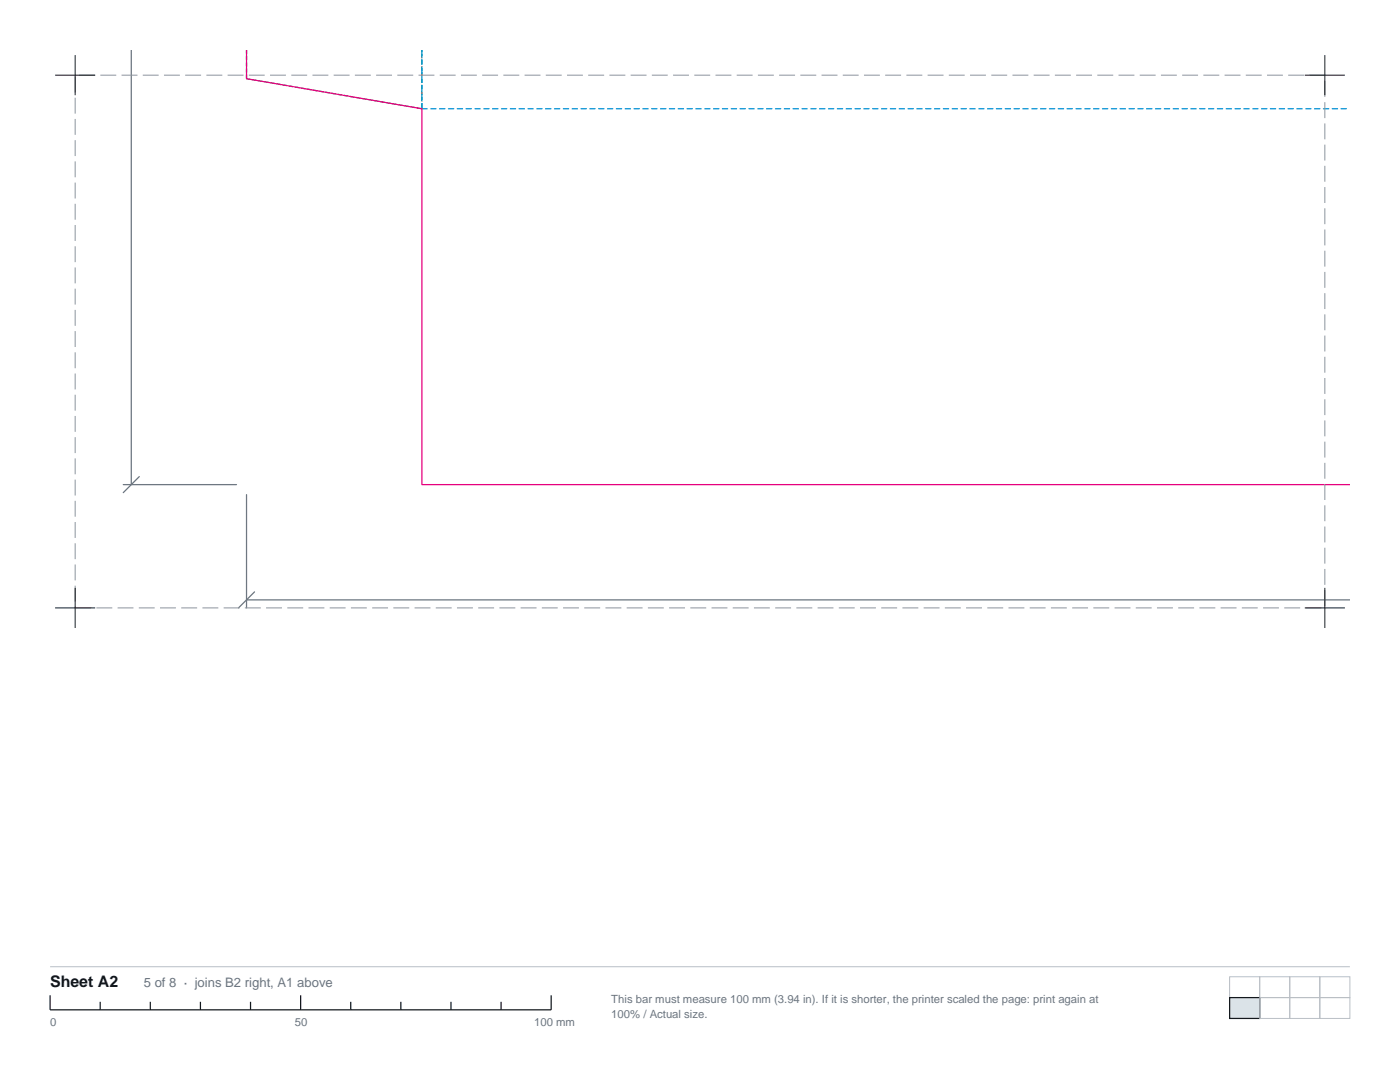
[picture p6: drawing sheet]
<svg xmlns="http://www.w3.org/2000/svg" width="279mm" height="216mm" viewBox="0 0 279 216" stroke-linecap="round" stroke-linejoin="round" font-family="sans-serif">
<defs><g id="words">
<text font-size="3.2" fill="#12171c" x="10" y="196.9">Sheet A2</text>
<text font-size="2.6" fill="#6b7580" x="28.7" y="196.9">5 of 8 · joins B2 right, A1 above</text>
<g font-size="2.3" fill="#6b7580">
<text x="122" y="200.1">This bar must measure 100 mm (3.94 in). If it is shorter, the printer scaled the page: print again at</text>
<text x="122" y="203.2">100% / Actual size.</text>
<text x="10" y="204.7">0</text>
<text x="58.9" y="204.7">50</text>
<text x="106.6" y="204.7">100 mm</text>
</g>
</g></defs>
<path d="M26.2 10v86.7M24.6 96.7h22.6M27.8 95.1l-3.2 3.2M49.2 98.7v22.6M49.2 119.7h220.2M50.8 118.1l-3.2 3.2" fill="none" stroke="#6b7580" stroke-width=".25"/>
<path d="M49.2 15.7l35 6v-11.7M49.2 10v5.7" fill="none" stroke="#00a359" stroke-width=".25" stroke-dasharray=".7 .5"/>
<path d="M84.2 21.7v-11.7M84.2 21.7h185.2" fill="none" stroke="#008fd4" stroke-width=".25" stroke-dasharray="1.1 .7"/>
<path d="M49.2 10v5.7l35 6v75h185.2" fill="none" stroke="#e6007d" stroke-width=".25"/>
<path d="M15 15h249.4v106.3h-249.4z" fill="none" stroke="#8c949e" stroke-width=".2" stroke-dasharray="3.2 1.1" stroke-linecap="butt"/>
<path d="M11 15h8M15 11v8M260.4 15h8M264.4 11v8M15 117.3v8M264.4 117.3v8M11 121.3h8M260.4 121.3h8" fill="none" stroke="#12171c" stroke-width=".2"/>
<path d="M10 192.9h259.4M245.4 194.9h6v4.2h-6zM251.4 194.9h6v4.2h-6zM257.4 194.9h6v4.2h-6zM263.4 194.9h6v4.2h-6z" fill="none" stroke="#b8bfc7" stroke-width=".2"/>
<path d="M10 198.6v2.9h100v-2.9M20 199.9v1.6M30 199.9v1.6M40 199.9v1.6M50 199.9v1.6M60 198.6v2.9M70 199.9v1.6M80 199.9v1.6M90 199.9v1.6M100 199.9v1.6" fill="none" stroke="#12171c" stroke-width=".25"/>
<path d="M245.4 199.1h6v4.1h-6z" fill="#dbe3e8" stroke="#12171c" stroke-width=".25"/>
<path d="M251.4 199.1h6v4.1h-6zM257.4 199.1h6v4.1h-6zM263.4 199.1h6v4.1h-6z" fill="none" stroke="#b8bfc7" stroke-width=".2"/>
<use href="#words"/>
</svg>
